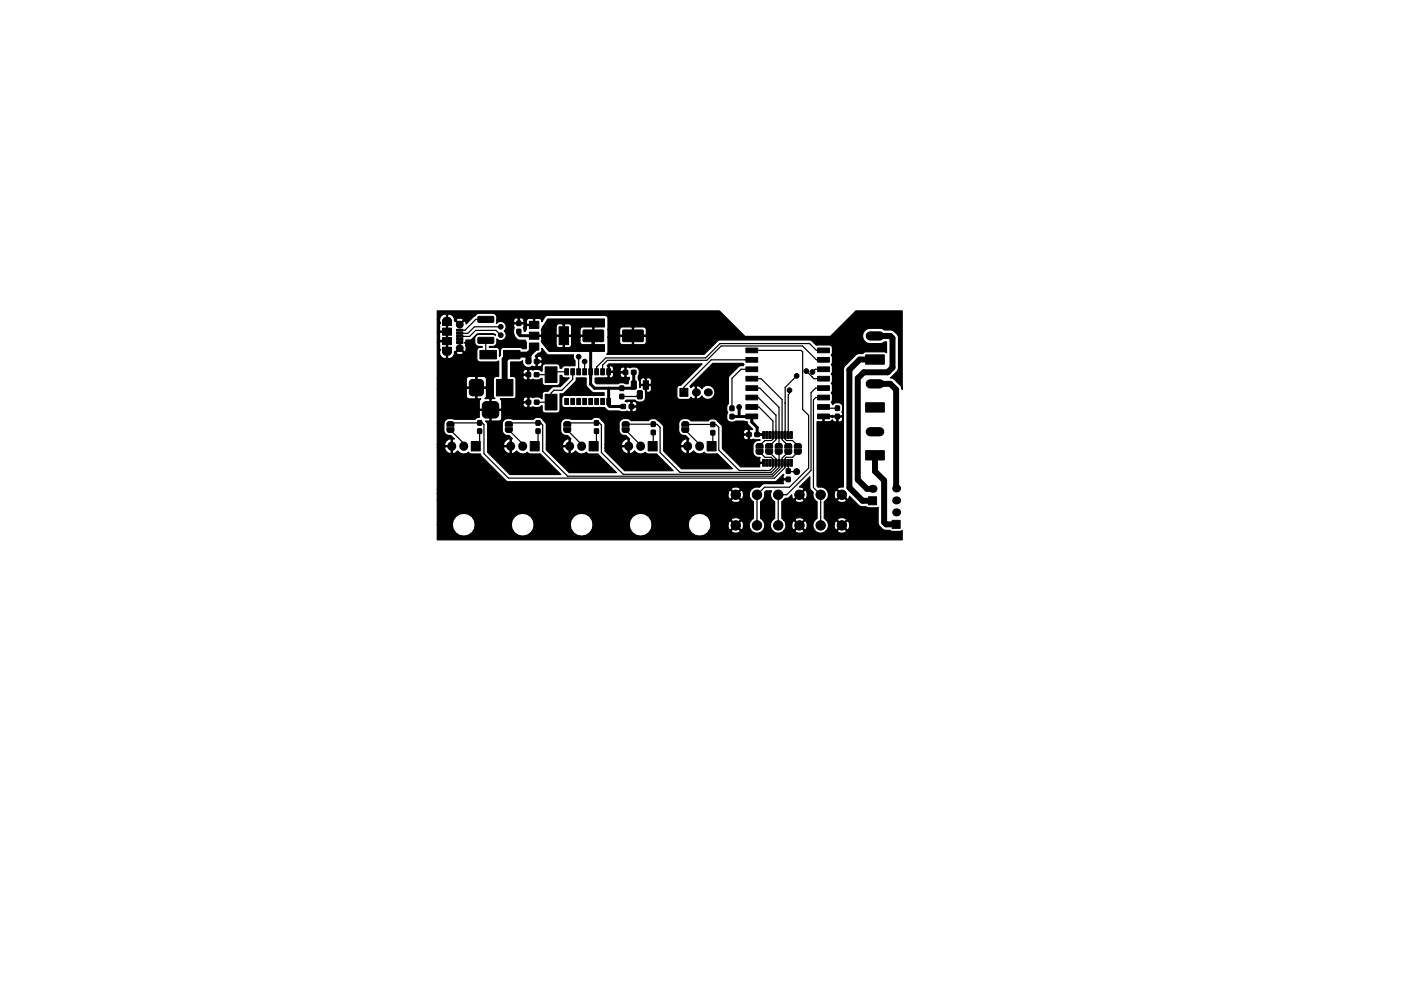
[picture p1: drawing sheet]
<svg xmlns="http://www.w3.org/2000/svg" width="297mm" height="210mm" viewBox="0 0 297 210" stroke-linecap="round" stroke-linejoin="round" font-family="sans-serif">
<g fill="#000" stroke="#000" stroke-width=".21">
<path d="M93.8 71.6h1.9v1.5h-1.9zM93.8 69.6h1.9v1.5h-1.9zM93.8 73.7h1.9v1.2h-1.9zM93.8 67.9h1.9v1.2h-1.9zM96.8 70.5h1.3v.4h-1.3zM96.8 69.9h1.3v.4h-1.3zM96.8 72.5h1.3v.4h-1.3zM96.8 71.8h1.3v.4h-1.3zM96.8 71.2h1.3v.4h-1.3zM101.4 71.6h3.1l.2 .2v.9l-.2 .2h-3l-.2-.3zM101.4 67.2l3.1-.1 .2 .2v.9l-.2 .2h-3l-.2-.2zM101.8 74.3h3.4v1.8h-3.4z"/>
<path d="M106.8 74.3h3.4v1.8h-3.4zM109.6 68.1l.8 .1v.9l-.8-.1zM109.6 69.9h.8v.9h-.8zM112.2 70.5h2v1.5h-2zM112.2 72.8h2v1.5h-2zM112.2 68.2h2v1.5h-2zM111.6 79.1h.9v.8h-.9zM111.6 76.3h.9v.8h-.9zM113.3 79.1h.9v.8h-.9zM113.3 76.3h.9l.1 .8h-.9zM118.5 69.3h2v3.8h-2zM119.7 78.2h.8v1.3h-.8z"/>
<path d="M121 78.2h.8v1.3h-.8zM122.3 78.2h.8v1.3h-.8zM123.6 78.2h.8v1.3h-.8zM124.8 78.2h.8v1.3h-.8zM126.1 78.2h.8v1.3h-.8zM127.4 78.2h.8v1.3h-.8zM123.7 70.1l4.2-.1 .1 .2v2.2l-.2 .1h-4.1l-.1-.3zM128.6 78.2h.8v1.3h-.8zM132.2 78.6h.9v.8h-.9zM133.9 78.6h.9v.8h-.9zM132.1 70.1l4.2-.1 .1 .2v2.2l-.2 .1h-4.1l-.1-.3zM158.2 77.8h2.4v1h-2.4z"/>
<path d="M158.2 75.8h2.4v1h-2.4zM158.2 73.8h2.4v1h-2.4zM173.3 73.8h2.6v1h-2.6zM173.3 75.8h2.6v1h-2.6zM173.3 77.8h2.6v1h-2.6zM183.5 75.3h4v2h-4zM94.9 89.6l.3-.2 .8 .1 .2 .3v.6h-1.5zM94.7 90.7h1.5v.8l-.3 .2h-.9l-.2-.3zM99.9 93.7h1.9v2h-1.9zM99.7 80.7l.5-.2h1.6a.75 .75 0 0 1 .7 .7v2a.75 .75 0 0 1-.7 .8h-1.6a.75 .75 0 0 1-.7-.8v-2zM101.3 89.3h.8v.9h-.8zM101.3 91h.8v.9h-.8z"/>
<path d="M102.5 85.5l.5-.3h1.9a.88 .88 0 0 1 .9 .9v1.7a.88 .88 0 0 1-.9 .9h-1.8a.88 .88 0 0 1-.9-.9l.1-1.8zM105.2 80.5h3.6v3.5h-3.6zM107.3 89.6l.3-.2 .8 .1 .2 .3v.6h-1.5zM107.1 90.7h1.5v.8l-.3 .2h-.9l-.3-.3zM111.6 84.9h.9v.8l-.9 .1zM113.3 84.9h.9l.1 .8-.9 .1zM112.4 93.7h1.9v2h-1.9zM113.7 91h.8v.9h-.8zM113.7 89.3h.8v.9h-.8zM115.6 83.7h2.5v3.3h-2.5zM115.6 77.8h2.5v3.4h-2.5zM119.6 89.6l.4-.2 .8 .1 .2 .3v.6h-1.5z"/>
<path d="M119.7 84.5h.8v1.3h-.8zM119.5 90.7h1.5v.8l-.4 .2h-.8l-.3-.3zM121 84.5h.8v1.3h-.8zM122.3 84.5h.8v1.3h-.8zM123.6 84.5h.8v1.3h-.8zM124.8 84.5h.8v1.3h-.8zM126.1 84.5h.8v1.3h-.8zM126.1 89.3h.8l-.1 .9h-.8zM126.1 91h.8l-.1 .9h-.8zM124.9 93.7h1.9v2h-1.9zM127.4 84.5h.8v1.3h-.8zM128.6 84.5h.8v1.3h-.8z"/>
<path d="M132.1 89.6l.3-.2 .8 .1 .2 .3v.6h-1.5zM131.4 83.7h.8v.9h-.8zM131.4 81.9h.8v.9h-.8zM131.7 85.8h.9v.8l-.9 .1zM131.9 90.7h1.5v.8l-.4 .2h-.8l-.3-.3zM133.4 85.8h.9v.8l-.9 .1zM133.9 80.9l.8-.1 .2 .1v1.4l-.1 .3h-.7l-.2-.2zM135.2 82.9h.8l.2 .1v1.4l-.1 .2-.7 .1-.3-.2zM136.4 80.8h1.1v1.8h-1.1zM138.1 89.5l.8 .1v.9l-.8-.1zM138.1 91.3h.8v.9h-.8zM137.4 93.7h1.9v2h-1.9z"/>
<path d="M144.7 89.6l.3-.2 .8 .1 .2 .3v.6h-1.5zM144.2 82.4h1.7v1.7h-1.7zM144.5 90.7h1.5v.8l-.3 .2h-.9l-.2-.3zM150.7 91.3l.9 .1-.1 .9-.8-.1zM150.7 89.6h.9l-.1 .9h-.8zM149.9 93.7h1.9v2h-1.9zM154.8 87.9h.8v1l-.8-.1zM154.8 86.2h.8v.9h-.8zM158.2 87.8h2.4v1h-2.4zM158.2 85.8h2.4v1h-2.4zM158.2 83.8h2.4v1h-2.4zM158.2 81.8h2.4v1h-2.4z"/>
<path d="M158.2 79.8h2.4v1h-2.4zM158.3 91.8h.9v.8h-.9zM160.4 94.3l.4-.2 .7 .1 .3 .3v.6h-1.5zM160.1 91.8h.9v.8h-.9zM161.7 91.6h.4v1.4h-.4zM161.7 97.5h.4v1.4h-.4zM160.3 95.4h1.5l-.1 .7-.3 .3-.8-.1-.3-.3zM162.4 94.3l.4-.2 .8 .1 .2 .3v.6h-1.5zM162.3 91.6h.5v1.4h-.5zM162.3 97.5h.5v1.4h-.5zM163 91.6h.4v1.4h-.4zM163 97.5h.4v1.4h-.4z"/>
<path d="M163.6 91.6h.5v1.4h-.5zM163.6 97.5h.5v1.4h-.5zM162.3 95.4h1.5v.7l-.4 .3-.8-.1-.3-.3zM164.3 91.6h.4v1.4h-.4zM164.3 97.5h.4v1.4h-.4zM164.5 94.3l.3-.2 .8 .1 .2 .3 .1 .6h-1.6zM164.9 91.6h.5v1.4h-.5zM164.9 97.5h.5v1.4h-.5zM165.6 91.6h.4v1.4h-.4zM165.6 97.5h.4v1.4h-.4zM164.3 95.4h1.6l-.1 .7-.3 .3-.9-.1-.2-.3zM166.2 91.6h.5v1.4h-.5z"/>
<path d="M166.2 97.5h.5v1.4h-.5zM166.5 94.2l.4-.1 .7 .1 .3 .3v.6h-1.5zM166.9 91.6h.4v1.4h-.4zM166.9 97.5h.4v1.4h-.4zM166.7 99.5h.9l-.1 .9h-.8zM167.5 91.6h.5v1.4h-.5zM167.5 97.5h.5v1.4h-.5zM166.4 95.4h1.5l-.1 .7-.3 .3-.8-.1-.3-.3zM168.6 94.2l.3-.1 .8 .1 .2 .3v.6h-1.5zM168.4 95.4h1.5v.7l-.4 .3-.8-.1-.3-.3zM173.3 79.8h2.6v1h-2.6zM173.3 81.8h2.6v1h-2.6z"/>
<path d="M173.3 83.8h2.6v1h-2.6zM173.3 85.8h2.6v1h-2.6zM173.3 87.8h2.6v1h-2.6zM177.1 86.2h.9l-.1 .9-.8-.1zM177.1 87.9h.9l-.1 .9h-.8zM183.5 85.5h4v1.9h-4zM183.5 95.6h4v2h-4zM166.7 101.3h.9l-.1 .9-.8-.1zM184.1 105.4h1.8v1.7h-1.8zM189.1 110.4h1.8v1.7h-1.8z"/>
<circle cx="97.5" cy="68.9" r=".72"/>
<circle cx="97.5" cy="73.9" r=".72"/>
<circle cx="106.2" cy="69.3" r=".5"/>
<circle cx="106.2" cy="71.1" r=".5"/>
<circle cx="122.7" cy="75.7" r=".5"/>
<circle cx="124" cy="76.7" r=".5"/>
<circle cx="168.9" cy="79.8" r=".5"/>
<circle cx="171" cy="78.7" r=".5"/>
<circle cx="172.3" cy="78.9" r=".5"/>
<circle cx="156.7" cy="86.4" r=".5"/>
<circle cx="167.4" cy="82.8" r=".5"/>
<circle cx="156" cy="111.5" r="1"/>
<circle cx="156" cy="105" r="1"/>
<circle cx="160.5" cy="111.5" r="1"/>
<circle cx="160.5" cy="105" r="1"/>
<circle cx="165" cy="111.5" r="1"/>
<circle cx="165" cy="105" r="1"/>
<circle cx="168.9" cy="100.1" r=".63"/>
<circle cx="169.5" cy="111.5" r="1"/>
<circle cx="169.5" cy="105" r="1"/>
<circle cx="174" cy="111.5" r="1"/>
<circle cx="174" cy="105" r="1"/>
<circle cx="178.5" cy="111.5" r="1"/>
<circle cx="178.5" cy="105" r="1"/>
</g>
<path d="M184.5 71.3h2M184.5 81.4h2M184.5 91.6h2" fill="none" stroke="#000" stroke-width="2"/>
<path d="M95.8 94.6v.1M98.3 94.6v.1M108.3 94.6v.1M110.8 94.6v.1M120.8 94.6v.1M123.3 94.6v.1M133.3 94.6v.1M135.8 94.6v.1M145.8 94.6v.1M148.3 94.6v.1" fill="none" stroke="#000" stroke-width="1.9"/>
<path d="M94.4 67.9h.7M94.4 74.9h.7" fill="none" stroke="#000" stroke-width="1.2"/>
<g fill="#000">
<circle cx="147.5" cy="83.2" r=".85"/>
<circle cx="150.1" cy="83.2" r=".85"/>
<circle cx="185" cy="103.7" r=".85"/>
<circle cx="190" cy="108.7" r=".85"/>
<circle cx="190" cy="106.2" r=".85"/>
<circle cx="190" cy="103.6" r=".85"/>
</g>
<path d="M112 75.2h-4l-1 1v6M112 75.2v1.5M113.2 73.5v.5l-1.2 1.2M185.5 76.3h-3.2l-2.2 2.2v25l2.8 2.7h2.1M185.5 71.3h3.3l.4 .4v6.3l-1 1h-5.1l-1.2 1.3v21.5l1.9 1.9h1.2M185.5 96.6v3.4l2 1.9v8.9l.4 .4h2.1M185.5 81.4h3.3l1.2 1.3v20.9" fill="none" stroke="#000" stroke-width="1.3"/>
<g fill="none" stroke="#000" stroke-width=".25">
<path d="M97.5 72.7v1.2M103 67.8h-2.1l-2.3 2.3h-1.1M103 72.2v2.5l.5 .5M106.2 69.3h.1M106.2 69.3h-5.6l-1.4 1.4h-1.7M106.2 71.1l-1-1h-4.4l-1.2 1.3h-2.1M120.1 78.9h-2.6l-.7 .6h-3M121.4 78.9v1.6l-2.3 2.3h-1.7l-.6 .6v1.9M122.7 78.9h.1M122.7 75.7v3.2M124 78.9h.1M124 76.7v2.2"/>
<path d="M126.5 77.9h.1M126.5 77.9v1M159.4 74.3h10.5l.3 .4v12.2l1.2 1.2v11.2l-4 4.1h-5.3l-1.6 1.6v6.5M159.4 76.3h-8.6l-5.8 5.8v1.1M159.4 78.3h-2.3l-1.9 2v6.3M168.9 79.8l-2.4 2.4v11l.2 .3h1.3l1.2 1.1M171 78.7l1.6 1.6h2M172.8 78.4h.1M174.5 78.2l.1 .1h-1.7l-.6 .6M174.6 74.3h-1.5l-1.5-1.4h-18.9l-3.1 3h-21.2l-1.9 2M174.6 76.3h-1.5l-2.9-2.9h-17.3l-3 3h-21.1l-1 1.1v1.4M95.5 89.9l.2-.2h6.6l.3 .4v6.2l5.2 5.1h56.4l2.3-2.2v-2l.2-.2h1.3l1.2-1.1"/>
<path d="M95.5 91.2l2.8 2.9v.6M101.7 91.5v2.3l-.8 .9M107.9 91.2l2.9 3v.5M113.8 85.3h3M114.1 91.5v2.5l-.7 .7M114.8 89.9l-.2-.2h-6.5l-.2 .2M114.8 89.9l.3 .3v5.6l5.2 5.2h43.6l1.9-1.9v-1.9l1.3-1.3M114.8 89.9h.1M116.8 85.3h.1M120.3 89.9l.2-.2h6.6l.4 .5v5.8l4.6 4.6h31.6l1.5-1.4-.1-3.3M120.3 91.2l3 3.1v.4M126.5 91.5v2.6l-.6 .6"/>
<path d="M132.6 89.9l6.7 .1 .7 .7v5.3l4.2 4.2h19.3l1-1v-1.9l-1.4-1.4M132.6 91.2l3.2 3.2v.3M135.7 83.4l-.8 .7h-3.1M138.5 91.7v2.8l-.1 .2M145.3 91.2l3 3.1v.4l-.1-.1M145.3 89.9l6.5 .2 .6 .6v4.8l4.3 4.3h6.5l.7-.6v-1.8l-.4-.4h-1.3l-1.2-1.1M145.8 94.6v.1M151.1 91.8v2.6l-.2 .3M159.4 82.3h1.7l4.1 4.1-.1 8.2M159.4 80.3h2l4.4 4.5v8.5l1.3 1.3M159.4 84.3h1.4l3.7 3.8v5.2l-1.4 1.3M159.4 86.3h1.5l3 3v3.9l-.3 .3h-1.4l-1.2 1.1"/>
<path d="M166.5 94h.1M167.1 98.2h.1M167.1 98.2v1.8l1.8 .1M167.4 82.8v.7l-.3 .3v8.5M173.8 82.3h.8M174.6 82.3h-1.7l-.9 1v16.5l-5.2 5.2h-1.8v6.5M174.6 84.3h-1.6l-.5 .5v18.6l1.5 1.6v6.5M174.6 86.3l.3 .3h2.6"/>
</g>
<path d="M110 70.3v.7l.3 .2h2.9M125.2 74.4h.1M125.2 74.4v7.1l.9 .9h8l.3-.3M125.8 71.2l-.1 2.7-.5 .5M134.4 79v3.1M125.2 80.2h.1M129 82.4v3.6l.3 .2h2.8M155.2 88.4l4.2-.1v1.2l1.1 1.2v1.5h1.3M156.7 86.4v2M156.7 86.3v.1M161.8 92.2h.1" fill="none" stroke="#000" stroke-width=".63"/>
<path d="M116.1 67.7h12v1.7h-2l-.2 .1v3.5l.2 .1h2v1.4h-11.7l-1.7-2.1 .2-.9h3l.1 2 .4 .3h.9l.1-.2v-2.2h.3v2.2l.1 .2h.9l.5-.5v-1.8h1.8v1.1l.5 .5h2l.2-.1v-1.6l-4.5 .1-.2-.1h-2.9l-.2 .1-4.8-.1v-.3h1.6l.2-.2-.2-.8 .5-.9h2.7v1.7l.2 .2h1.3v-2.2h.3v2.2h1.3l.2-.2v-1h1.8v1.1l.1 .1h2.6v-1.6l-.2-.1h-2l-.5 .5h-1.8v-.7l-.3-.4a1.69 1.69 0 0 0-1.5 .1l-.1-.2h-.9l-.5 .5h-2.7zM92.7 66h59.8l5.5 5.4h18l5.5-5.4h9.8v16.7l-.1-.5-.4-.5a3.3 3.3 0 0 0-1.9-1.5l-.1-.1 1.3-1.2 .4-.9v-6.1a2.07 2.07 0 0 0-1.9-1.9h-1.1l-.4-.3a4.3 4.3 0 0 0-3.7 .4 1.64 1.64 0 0 0-.4 1.7 1.64 1.64 0 0 0 1.4 1.1h2.3l.8-.3h.5v2.2l-.5-.2h-4l-.5 .4-1.2 .1-2.6 2.4-.4 1v24.8a1.11 1.11 0 0 0-1.3 .5l2.2 2.1 .2-.1 .2-.5 2.3 2.1 1.3 .1 .4 .2 2.1-.1v3.2a2.13 2.13 0 0 0 2.5 1.8l.4 .1h1.8l.4-.1v1.9h-98.6v-3.2h3.2l.2 1a2.44 2.44 0 0 0 2.7 1.4 2.44 2.44 0 0 0 2-2.4h7.6l.2 1a2.44 2.44 0 0 0 2.7 1.4 2.44 2.44 0 0 0 2-2.4h7.6l.2 1a2.44 2.44 0 0 0 2.7 1.4 2.44 2.44 0 0 0 2-2.4h7.6l.2 1a2.44 2.44 0 0 0 2.7 1.4 2.44 2.44 0 0 0 2-2.4h7.6l.2 1a2.42 2.42 0 0 0 4.2 .3h4.7l.1 .3a1.26 1.26 0 0 0 1.9-.3l-1-1-1 1h-4.7l.3-.3 .1-1.1h3.7v.7l.2 .4 .2 .1 1-.9h.4l1 .9 .2-.1a1.26 1.26 0 0 0-.2-1.8l-1 1h-.4l-1-1-.2 .1-.2 .6h-3.7l-.2-.9h4.5l1 1 1-1-.1-.2a1.26 1.26 0 0 0-1.9 .2h-4.5l-.4-.7a2.46 2.46 0 0 0-2.7-.5 2.46 2.46 0 0 0-1.5 2.2h-7.6l-.2-.9a2.44 2.44 0 0 0-2.7-1.4 2.44 2.44 0 0 0-2 2.3h-7.6l-.2-.9a2.44 2.44 0 0 0-2.7-1.4 2.44 2.44 0 0 0-2 2.3h-7.6l-.2-.9a2.44 2.44 0 0 0-2.7-1.4 2.44 2.44 0 0 0-2 2.3h-7.6l-.2-.9a2.44 2.44 0 0 0-2.7-1.4 2.44 2.44 0 0 0-2 2.3h-3.2v-5.2h62.3l.1 .3a1.26 1.26 0 0 0 1.9-.3l-1-1-1 1h-62.3v-1.4h61.7l.2 1.1 .2 .1 1-.9h.4l1 .9 .2-.1a1.26 1.26 0 0 0-.2-1.8l-1 1h-.4l-1-1-.2 .1-.2 .6h-61.7v-.9h62.3l1 1 1-1a1.17 1.17 0 0 0-2 0h-62.3v-8.8h1.5l.3 .6 .4 .4 .5 .3 .3-.2v-1.3h-1.3l-.2 .2h-1.5v-.7h1.5l.2 .2h1.3v-1.3a1.2 1.2 0 0 0-1.5 1.1h-1.5v-4.4h1.4v1.4a1.15 1.15 0 0 0 1.1 1.1h.4l.7 .7-.4 .1v2.9l.3 .2 .8-.6a1.53 1.53 0 0 0 2.3 .2l.6 .4h1.9l.3 .5 5.1 5.2 .6 .2h56.4l.6-.2 1.3-1.4-.1 .8 .2 .2h1.1v.3l-1.1-.1-.2 .2 .1 .6h-4l-.6 .2-.5 .6a1.64 1.64 0 0 0-2 .9 1.64 1.64 0 0 0 .7 2.1v3.6l-.1 .1a1.66 1.66 0 0 0-.4 2.5 1.66 1.66 0 0 0 2.6-.1 1.66 1.66 0 0 0-.5-2.5v-3.6h.1a1.59 1.59 0 0 0 .7-1.9l.3-.4h1.2a1.6 1.6 0 0 0 .6 2.3v3.6l-.1 .1a1.65 1.65 0 0 0-.4 2.4 1.65 1.65 0 0 0 2.5 .1h2.3l.1 .3a1.26 1.26 0 0 0 1.9-.3l-1-1-1 1h-2.3l.4-.8v-.6h1.3v.7l.2 .4 .2 .1 1-.9h.4l1 .9 .2-.1a1.26 1.26 0 0 0-.2-1.8l-1 1h-.4l-1-1-.2 .1-.2 .6h-1.3l-.4-.9h2.3l1 1 1-1a1.17 1.17 0 0 0-2 0h-2.3l-.4-.3v-3.6l.4-.3h2.3l.1 .3a1.26 1.26 0 0 0 1.9-.3l-1-1-1 1h-2.3l.3-.4h.6l.8-.7 .2 .8 .2 .1 1-.9h.4l1 .9a1.17 1.17 0 0 0 0-1.9l-1 1h-.4l1.2-1.2-.1-.2-.9-.3 2.2-2.2v2.3l.2 .6 .5 .5v.1a1.59 1.59 0 0 0 .8 1.8v3.6l-.1 .1a1.65 1.65 0 0 0-.4 2.4 1.65 1.65 0 0 0 2.5 .1h2.3l.1 .3a1.26 1.26 0 0 0 1.9-.3l-1-1-1 1h-2.3l.4-.8v-.6h1.3v.7l.2 .4 .2 .1 1-.9h.4l1 .9 .2-.1a1.26 1.26 0 0 0-.2-1.8l-1 1h-.4l-1-1-.2 .1-.2 .6h-1.3l-.4-.9h2.3l1 1 1-1a1.17 1.17 0 0 0-2 0h-2.3l-.4-.3v-3.6l.4-.3h2.3l.1 .3a1.26 1.26 0 0 0 1.9-.3l-1-1-1 1h-2.3l.4-.8v-.6h1.3v.7l.2 .4 .2 .1 1-.9-1-1-.2 .1-.2 .6-1.3-.1a1.63 1.63 0 0 0-2.1-1.2l-.3-.3v-13.6h1.1l.2-.2v-.8h.2v.8l.2 .2h1.1l.5-.5a.59 .59 0 0 0 .9 .4v-.9h.3v.9l.1 .1a.64 .64 0 0 0 .8-.2 .64 .64 0 0 0-.1-.8h-1.9l-.1 .1-.2-.1h-1.8v-.3h1.8l.2-.1 .1 .1h1.9l.2-.1-.2-.7 .1-.2a1.26 1.26 0 0 0-.4-1.6 1.26 1.26 0 0 0-1.7 .2l-.3-.5 .2-.2a2.04 2.04 0 0 0-.1-1.7v-.1a2.04 2.04 0 0 0 .1-1.7l-.2-.3 .2-.2a2.04 2.04 0 0 0-.1-1.7v-.1a2.04 2.04 0 0 0 .1-1.7l-.2-.3 .2-.2a2.04 2.04 0 0 0-.1-1.7v-.1a2.04 2.04 0 0 0 .1-1.7l-.5-.4-2.8 .1-.9-1-.6-.2h-18.9l-.6 .2-2.8 2.9h-20.7l.3-.5v-3.2h2.5v1.1l.5 .5h2l.2-.1v-1.6h.2v1.6l.2 .1h2l.5-.5v-1.1l-.1-.1h-5.4l-.1 .1h-2.5v-1.6h2.5v1.1l.1 .1h2.6v-1.6h.2v1.6h2.6l.1-.1v-1.1l-.5-.5h-2l-.2 .1-.4-.1h-2l-.5 .5h-2.5v-2.3a.63 .63 0 0 0-.6-.7h-12.4l-.4 .3-.6 1.1-.3-.7-1.1-.1-.1 .2v1.4h-1.6l-.4 1.2h-.3l-.2-.8 .2-.6-.1-.2h-2l-.1 .5 .2 .3a1.86 1.86 0 0 0 1.2 2.7h1.1l.2 .4-.1 1.4h-.7l-.6-.3-3.7 .1-.3 .3-.1 1.2-.2 .3v-1.3l-.2-.4-.5-.2h-1.4v-.2h.6a.9 .9 0 0 0 .9-.9v-.7l.2 .2a1.15 1.15 0 0 0 1.6-.3 1.15 1.15 0 0 0-.2-1.6 1.17 1.17 0 0 0 .1-1.7 1.17 1.17 0 0 0-1.8 .1l.1-.7h3.6l.1 .6h.9v-.9h.2v.9h.9l.1-.4h.5v.5l.2 .2h1.3v-1.1l-.1-.2h-.9l-.5 .6h-.5l-.1-.4a.57 .57 0 0 0-.9-.1l-.4-.2a.67 .67 0 0 0-.8 .5h-3.6v-.5a.9 .9 0 0 0-.9-.9h-3.2l-2.4 2.2-.1-.5-.3-.1-.9 1-1-1h-.1v-.2h.3l.8 .8 .7-.8v-.2a.98 .98 0 0 0-1.5 .2h-.3l-.1-.3a1.24 1.24 0 0 0-1.4-1v9.5h.4a1.22 1.22 0 0 0 1.1-1.3h.3l.1 .3a.98 .98 0 0 0 1.4-.3l-.7-.8-.8 .8h-.3v-.2h.1l1-.9 .9 .9h.3l.1-.5-.1-.9 .1-.3-.3-.1 .3-.4v-.3h1.1l1.3-1.2h3.6l.2 .2-.6-.2h-2.9a.9 .9 0 0 0-.8 .9v1.2a1.23 1.23 0 0 0 1.5 .5v.2h-.4a.65 .65 0 0 0-.7 .6v1.8l.4 .6 3.7 .1 .5-.2v3.3a.87 .87 0 0 0-1 .4l-.1 3.7 .4 .6h-.7l-.2 .1v2.1h2.1l.2-.1v-1.1h4.5a.64 .64 0 0 0 .2 .7 .64 .64 0 0 0 .8 0v-.8h-.9l-.1 .1h-4.5v-.5l-.2-.4h4.7l.1 .5h.9v-.8a.62 .62 0 0 0-1 .3l-4.8-.1h2.7a.65 .65 0 0 0 .6-.6l-.1-3.7a.87 .87 0 0 0-1-.4l2.6-.1a.64 .64 0 0 0 .2 .7 .64 .64 0 0 0 .8-.1v-.8h-.9l-.1 .2h-2.6v-.9h2.6l.1 .5h.9v-.9a.62 .62 0 0 0-1 .4h-2.6v-2.1h1.9l.6-.3v.3a1.31 1.31 0 0 0 2.1 .9l.6 .1 .2-.1v-.9h.2v.9a.6 .6 0 0 0 .8 0 .6 .6 0 0 0 .1-.9h-1.2l.1-1h.2v.8h.9l.2-.2a.64 .64 0 0 0-.3-.7 .64 .64 0 0 0-.8 .1l-.4-.2 .7-.7a.75 .75 0 0 0 .7-1l1.2 1.4h5.5a1.04 1.04 0 0 0 .3 1.2v1.1h-1.1a1.41 1.41 0 0 0-1.7 .4v.1h-.4a.73 .73 0 0 0-.6-.9h-2.8l-.3 .4-.1 1.1a2.23 2.23 0 0 0-2-.2l-.6-.1-.2 .1v1.9l.2 .2 .7-.2 .5 .2a1.14 1.14 0 0 0 1.2-.3h.2v.9a.65 .65 0 0 0 .7 .6h2.5l.4-.2 .2-.4v-1.6h.4l.4 .5 1.2 .1-1.9 1.8-1.7 .1-.9 .9h-.6a.65 .65 0 0 0-.7 .7v.9h-.1a1.72 1.72 0 0 0-1.9-.3l-.6-.1-.1 .2v1.9l.1 .1 .7-.1 .5 .2a1.76 1.76 0 0 0 1.4-.4l.1 1.1 .3 .4h2.8a.65 .65 0 0 0 .6-.6v-3.4l.7-.1 .3-.2 2.3-2.2 .2-.9h2.1v1.7l1.4 1.4h2.4v.6h-8.6l-.4 .4v1.5a.65 .65 0 0 0 .6 .7h8.5a1.35 1.35 0 0 0 1.2 .7h1.9l1.1 .2 .5-.2 .7 .2 .1-.2v-.8h.3v.8l.2 .2a.69 .69 0 0 0 .8-.9l-.1-.1h-1.2v-1.1h.3v.8h.9a.58 .58 0 0 0 .1-.6 .58 .58 0 0 0-.5-.4l-.5 .2-.8-.2-.3 .2-.4-.2 .3-.2h1.8a1.28 1.28 0 0 0 2.3-.5l-.1-2.6h.3v1.3l.1 .1a.7 .7 0 0 0 .9-.5v-.7l-.1-.2h-2.1l-.2 .4h-.1l-.1-1.5h.2v.7l.2 .2h.9v-1.3h.3v1.3h.9l.1-.2v-.7l-.3-.5h-.6l-.4 .1-.2-.1a.7 .7 0 0 0-.9 .5h-.2l-.2-.3v-.6a1.24 1.24 0 0 0 0-1.7 1.24 1.24 0 0 0-1.7-.1l-.3-.1-.6 .1v1.9l.2 .2 .5-.1-.2 1.4h-.6l-.2-.1a1.59 1.59 0 0 0-1.4 .1h-4.5l-.3-.3v-.9h2.6l.1-.2v-1h.3v1l.1 .2a.68 .68 0 0 0 .8-.9h1.4v.3a.62 .62 0 0 0 1 .3v-.8l-2.4 .2-.2-.3h-1v-1.2h.3v1h.7l.2-.4h1.4l.1 .5h.9v-.9a.62 .62 0 0 0-1 .4h-1.4v-.3a.55 .55 0 0 0-.9-.3l-.5-.2 .4-.4h19.8l-4.6 4.6h-.1a.65 .65 0 0 0-.7 .6v1.7l.4 .6h2l.4-.1 .2-.4 .7 .5 .2-.1v-2.7h.3v2.7l.2 .1 .4-.2 .5-.5a1.5 1.5 0 0 0 2.3 .4 1.5 1.5 0 0 0 0-2.3 1.5 1.5 0 0 0-2.3 .4l-.5-.5-.4-.2-.2 .1a.86 .86 0 0 0-1.2 .4l-.2-.4 4.8-4.8h6.5l.2 .2-.2 .3h-.8l-.2 .2-2.1 2.2-.2 5.7a1.6 1.6 0 0 0 0 1.8 1.25 1.25 0 0 0 0 1.7 1.25 1.25 0 0 0 1.7 .1h1.8l.6 .2 .3 .7 .9 .9h-.5l-.2 .1v1.9l.2 .2 .6-.2 1.5 .3h-.4a1.15 1.15 0 0 0-1.2 1.2v1.3a1.15 1.15 0 0 0 1.2 1.1l.4 .1-.1 .8 .1 .2h.5v.2h-.5l-.1 .2v.6h-4.1l-3.8-3.9v-2.7h4.4a.64 .64 0 0 0 .3 .7 .64 .64 0 0 0 .8-.1v-.8h-.9l-.2 .2h-4.4v-.9h4.4l.2 .5h.9v-.9a.62 .62 0 0 0-1.1 .4h-4.4l-.1-1.2-.7-.8a1.35 1.35 0 0 0-2.2-.3h-3.7l-.6-.4-.9-.1a1.15 1.15 0 0 0-1.1 1.1v1.3a1.15 1.15 0 0 0 1.1 1.2h.4l.7 .7-.2 .1v2.9l.3 .2 .9-.6 .1 .2a1.57 1.57 0 0 0 2.1 0l.6 .4h2.2l3.2 3.2h-10.8l-3.8-3.8v-.7h3.5l.3 .6 .9 .7 .3-.2v-1.3h-1.3l-.2 .2h-3.5v-.7h3.5l.2 .2h1.3v-1.3a1.2 1.2 0 0 0-1.5 1.1h-3.5v-3.6l-.2-.6-.6-.6a1.77 1.77 0 0 0-2.3-.4l-.1 .1h-3.7l-.5-.3-.9-.1a1.15 1.15 0 0 0-1.1 1.1v1.3a1.15 1.15 0 0 0 1.1 1.2h.3l.8 .8-.1 2.9 .3 .2 .9-.6 .1 .2a1.57 1.57 0 0 0 2.1 0l.6 .4h1.8l3.5 3.6h-10.3l-4.1-4.2v-.7h3.4l.3 .6 .9 .7 .3-.2v-1.3h-1.3l-.2 .2h-3.4v-.7h3.4l.2 .2h1.3v-1.3a1.2 1.2 0 0 0-1.5 1.1h-3.4v-4.1l-.2-.6-.4-.4a1.3 1.3 0 0 0-2.2-.2h-4.4l-1.1-.2a1.15 1.15 0 0 0-1.1 1.1v1.3a1.15 1.15 0 0 0 1.1 1.2h.3l.8 .7-.2 .1v2.9l.3 .2 .8-.6 .2 .2a1.57 1.57 0 0 0 2.1 0l.6 .4h1.9l3.9 4h-10l-4.9-4.9v-.4h3.4l.3 .6 .9 .7 .3-.2v-1.3h-1.3l-.2 .2h-3.4v-.7h3.4l.2 .2h1.3v-1.3a1.2 1.2 0 0 0-1.5 1.1h-3.4v-4.1a2.59 2.59 0 0 0-1.5-1.6 1.06 1.06 0 0 0-1.2 .4h-4.4l-1.1-.2a1.15 1.15 0 0 0-1.1 1.1v1.3a1.15 1.15 0 0 0 1.1 1.2h.4l.6 .7-.2 .1v2.9l.3 .2 .8-.6 .2 .2a1.57 1.57 0 0 0 2.1 0l.6 .4h2.1l4.4 4.4h-10.8l-4.7-4.8v-.9h3.3a1.2 1.2 0 0 0 1.5 1.1v-1.3h-1.3l-.2 .2h-3.3v-.7h3.3l.2 .2h1.3v-1.3l-.3-.1-.9 .6-.3 .6h-3.3v-4.2l-.4-.8h.7l.2-.1v-2.1h.2v2.1l.2 .1 1.8-.1 .3-.4v-1.6l-.2-.1h-4.4l-.2 .1v1.4h-.5l-.4 .4h-4.4l-1.1-.2a1.15 1.15 0 0 0-1.1 1.1h-1.4v-7.4h6.2l.1 1.9 .4 .2h1.3l.2-.1v-2.1h.2v2.1l.2 .1h.7l-.4 .5v1.6l.2 .1h2.1v-2.1l-.2-.1h-.9l.3-.5v-1.6l-.1-.1-10.3 .1v-2.1h6.2v1.6l.1 .1h1.9v-2.1h.2v2.1h1.9l.1-.1v-1.6l-.5-.5h-1.3l-.2 .1-.4-.1h-1.3l-.5 .5h-6.2v-7.7h.5v1.3l.2 .1a1.27 1.27 0 0 0 0 1.4 1.27 1.27 0 0 0 1.2 .6v-3.6h-1.3l-.1 .2h-.5v-2h.5v1.4l.1 .1h1.3v-1.7h-1.3l-.1 .2h-.5v-3h.5v.5l.2 .4-.2 .2v1.3l.1 .1h1.3v-3.6a1.26 1.26 0 0 0-1.4 1.1h-.5z" fill="#000" stroke="#000" stroke-width=".25"/>
</svg>
